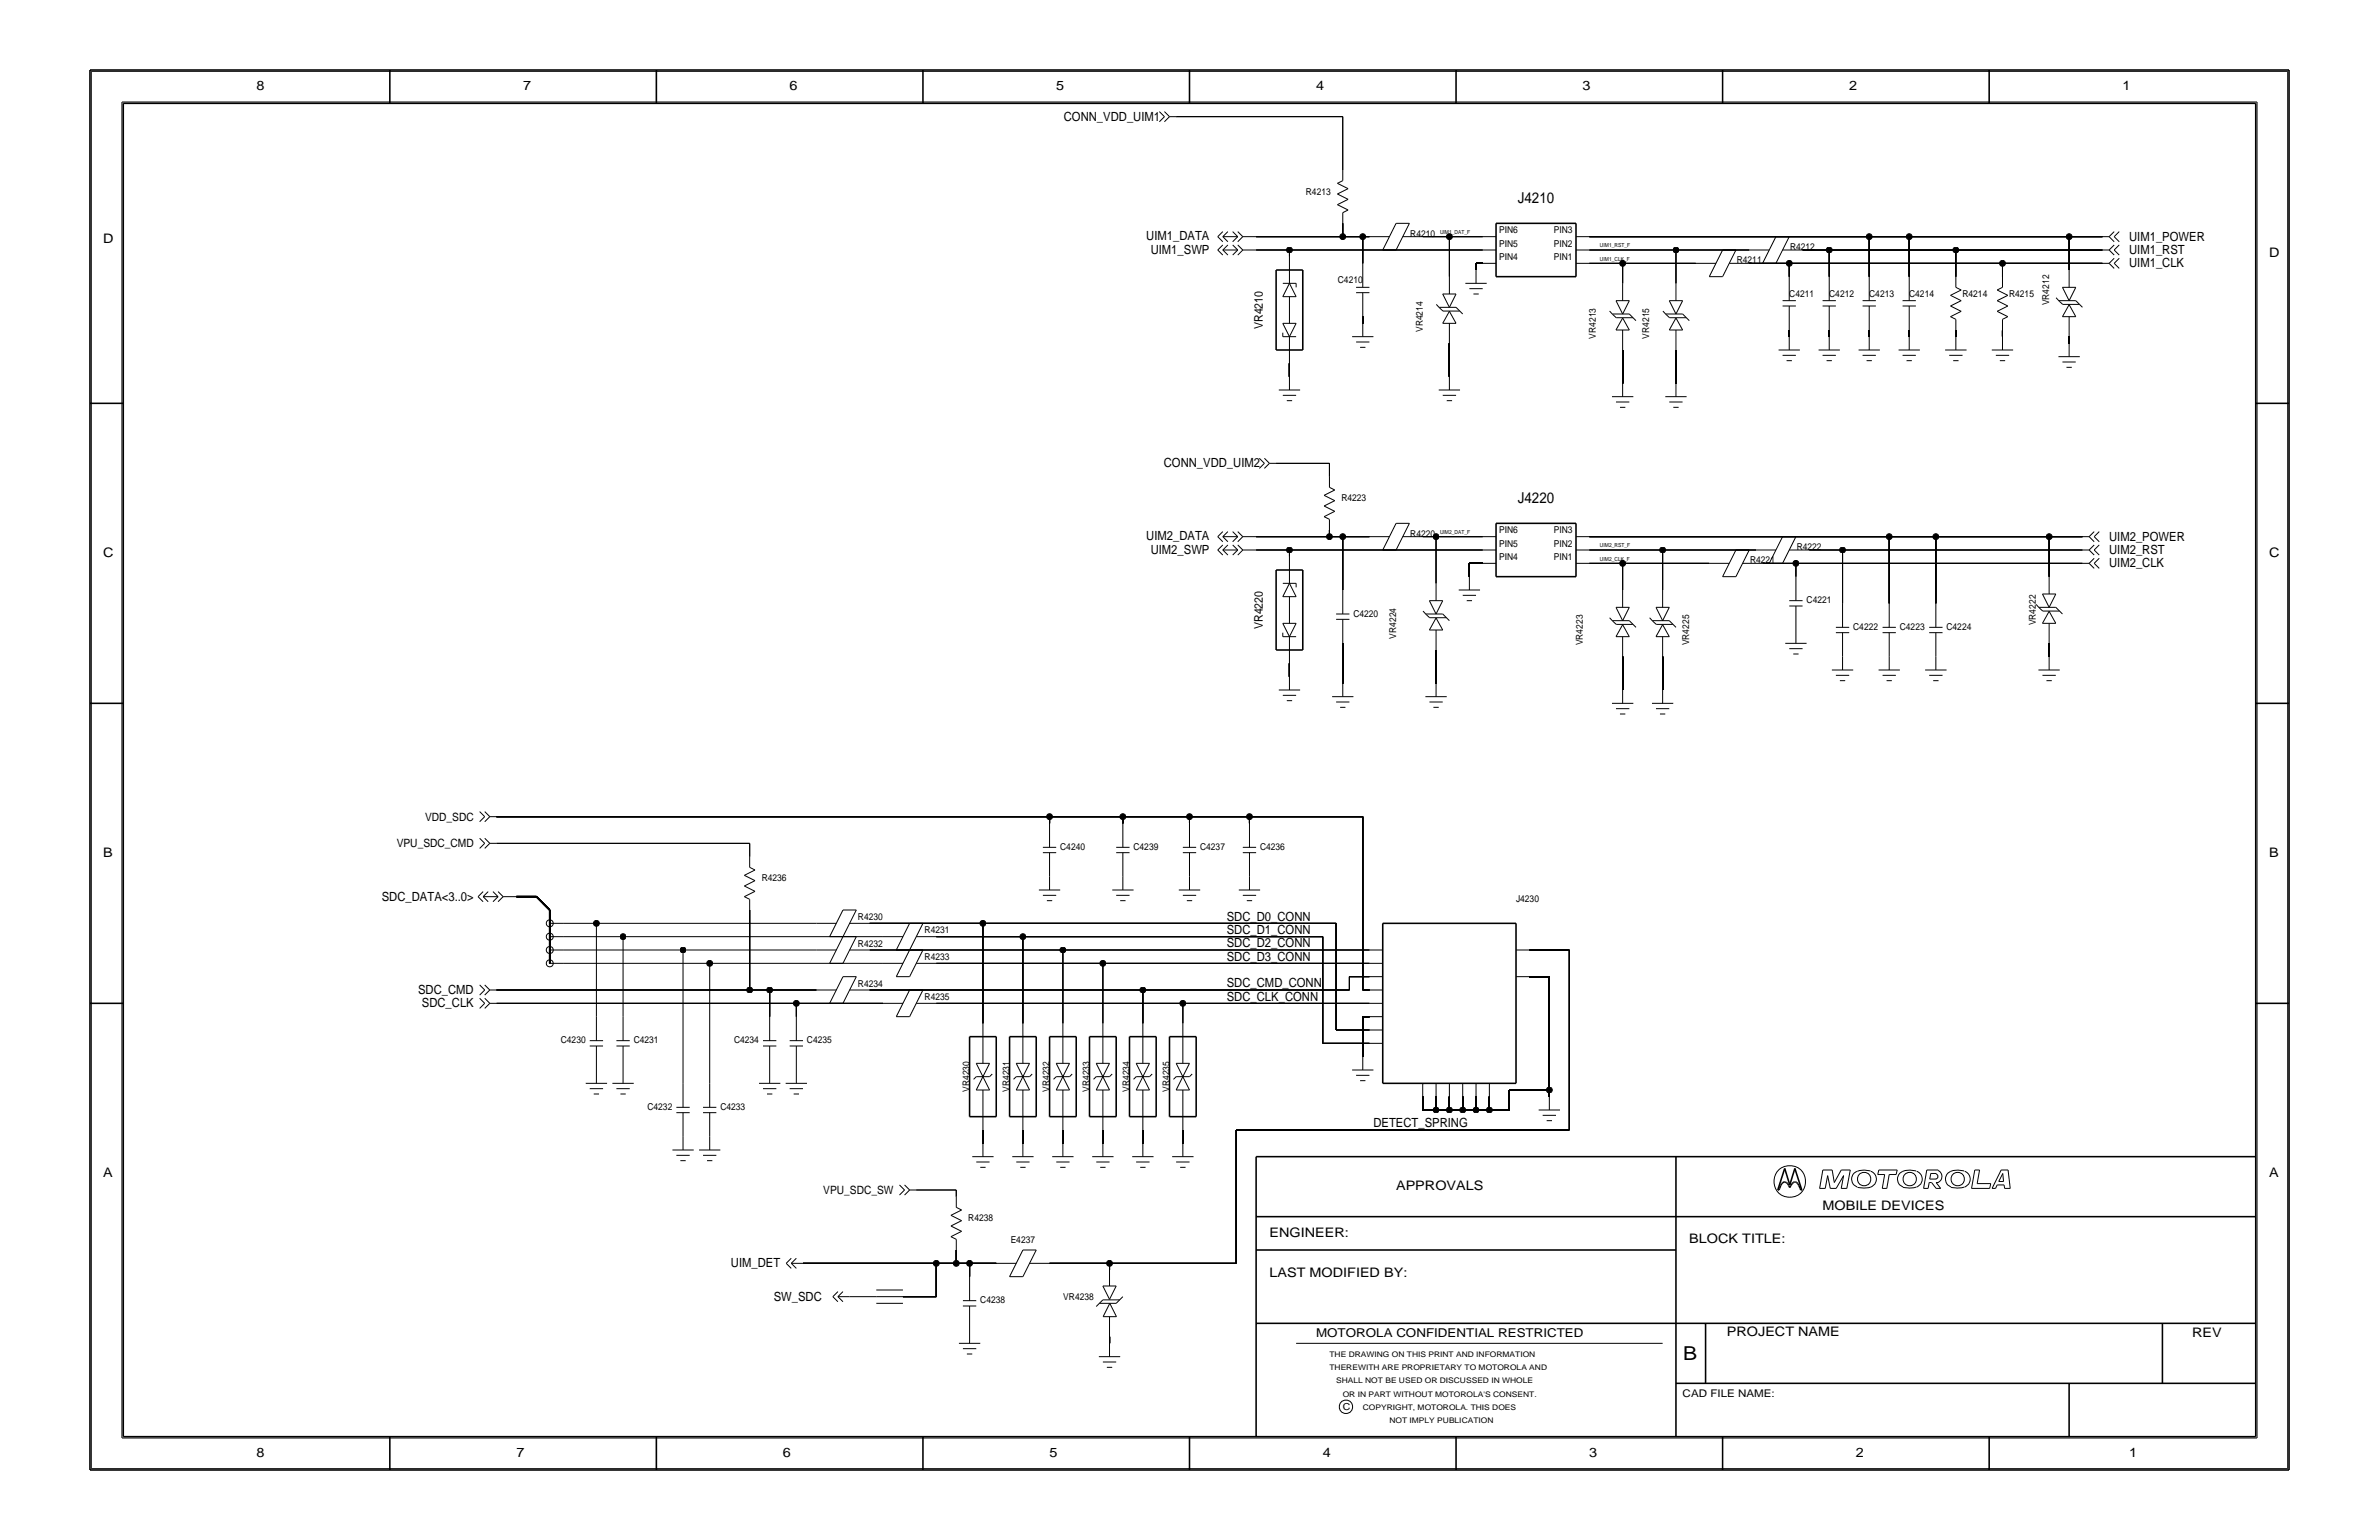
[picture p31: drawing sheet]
<svg xmlns="http://www.w3.org/2000/svg" width="432mm" height="279mm" viewBox="0 0 432 279" stroke-linecap="round" stroke-linejoin="round" font-family="sans-serif">
<defs><g id="words">
<text font-size="3.5" x="305.5" y="246.7">B</text>
<g font-size="2.7">
<text x="275.5" y="36.9">J4210</text>
<text x="275.5" y="91.3">J4220</text>
</g>
<g font-size="2.4">
<text x="46.6" y="16.3">8</text>
<text x="94.9" y="16.3">7</text>
<text x="143.3" y="16.3">6</text>
<text x="191.7" y="16.3">5</text>
<text x="238.9" y="16.3">4</text>
<text x="287.3" y="16.3">3</text>
<text x="335.6" y="16.3">2</text>
<text x="385.2" y="16.3">1</text>
<text x="18.7" y="44.1">D</text>
<text x="411.8" y="46.6">D</text>
<text x="18.7" y="101">C</text>
<text x="411.8" y="101">C</text>
<text x="18.7" y="155.4">B</text>
<text x="411.8" y="155.4">B</text>
<text x="18.7" y="213.5">A</text>
<text x="253.4" y="215.9">APPROVALS</text>
<text x="411.8" y="213.5">A</text>
<text x="330.8" y="219.5">MOBILE DEVICES</text>
<text x="230.4" y="224.4">ENGINEER:</text>
<text x="306.6" y="225.6">BLOCK TITLE:</text>
<text x="230.4" y="231.6">LAST MODIFIED BY:</text>
<text x="313.4" y="242.4">PROJECT NAME</text>
<text x="397.9" y="242.5">REV</text>
<text x="46.6" y="264.3">8</text>
<text x="93.7" y="264.3">7</text>
<text x="142.1" y="264.3">6</text>
<text x="190.5" y="264.3">5</text>
<text x="240.1" y="264.3">4</text>
<text x="288.5" y="264.3">3</text>
<text x="336.9" y="264.3">2</text>
<text x="386.4" y="264.3">1</text>
</g>
<g font-size="2.3">
<text x="193.1" y="21.9">CONN_VDD_UIM1</text>
<text x="208.1" y="43.5">UIM1_DATA</text>
<text x="208.9" y="46.1">UIM1_SWP</text>
<text x="386.4" y="43.7">UIM1_POWER</text>
<text x="386.4" y="46.1">UIM1_RST</text>
<text x="386.4" y="48.5">UIM1_CLK</text>
<text x="211.2" y="84.8">CONN_VDD_UIM2</text>
<text x="208.1" y="97.9">UIM2_DATA</text>
<text x="208.9" y="100.5">UIM2_SWP</text>
<text x="382.8" y="98.1">UIM2_POWER</text>
<text x="382.8" y="100.5">UIM2_RST</text>
<text x="382.8" y="102.9">UIM2_CLK</text>
<text x="69.3" y="163.4">SDC_DATA&lt;3..0&gt;</text>
<text x="222.7" y="167">SDC_D0_CONN</text>
<text x="222.7" y="171.9">SDC_D2_CONN</text>
<text x="222.7" y="169.5">SDC_D1_CONN</text>
<text x="222.7" y="174.3">SDC_D3_CONN</text>
<text x="222.7" y="179.1">SDC_CMD_CONN</text>
<text x="75.9" y="180.3">SDC_CMD</text>
<text x="76.6" y="182.8">SDC_CLK</text>
<text x="222.7" y="181.6">SDC_CLK_CONN</text>
<text x="249.3" y="204.5">DETECT_SPRING</text>
<text x="132.7" y="229.9">UIM_DET</text>
<text x="140.4" y="236">SW_SDC</text>
</g>
<text font-size="2.2" x="238.9" y="242.5">MOTOROLA CONFIDENTIAL RESTRICTED</text>
<g font-size="2.1">
<text x="229.2" y="59.7" transform="rotate(-90 229.2 59.7)">VR4210</text>
<text x="229.2" y="114.1" transform="rotate(-90 229.2 114.1)">VR4220</text>
<text x="77.1" y="148.9">VDD_SDC</text>
<text x="72" y="153.7">VPU_SDC_CMD</text>
<text x="149.4" y="216.6">VPU_SDC_SW</text>
</g>
<text font-size="1.9" x="305.4" y="253.4">CAD FILE NAME:</text>
<g font-size="1.7">
<text x="237" y="35.3">R4213</text>
<text x="256" y="42.9">R4210</text>
<text x="272.1" y="42.4">PIN6</text>
<text x="272.1" y="47.2">PIN4</text>
<text x="272.1" y="44.8">PIN5</text>
<text x="282" y="42.4">PIN3</text>
<text x="282" y="47.2">PIN1</text>
<text x="282" y="44.8">PIN2</text>
<text x="315.2" y="47.8">R4211</text>
<text x="324.9" y="45.4">R4212</text>
<text x="242.8" y="51.4">C4210</text>
<text x="324.8" y="53.8">C4211</text>
<text x="332" y="53.8">C4212</text>
<text x="339.3" y="53.8">C4213</text>
<text x="346.5" y="53.8">C4214</text>
<text x="356.2" y="53.8">R4214</text>
<text x="364.7" y="53.8">R4215</text>
<text x="371.9" y="55.4" transform="rotate(-90 371.9 55.4)">VR4212</text>
<text x="258.2" y="60.2" transform="rotate(-90 258.2 60.2)">VR4214</text>
<text x="289.7" y="61.4" transform="rotate(-90 289.7 61.4)">VR4213</text>
<text x="299.4" y="61.4" transform="rotate(-90 299.4 61.4)">VR4215</text>
<text x="243.5" y="91">R4223</text>
<text x="256" y="97.4">R4220</text>
<text x="272.1" y="96.8">PIN6</text>
<text x="272.1" y="101.6">PIN4</text>
<text x="272.1" y="99.2">PIN5</text>
<text x="282" y="96.8">PIN3</text>
<text x="282" y="101.6">PIN1</text>
<text x="282" y="99.2">PIN2</text>
<text x="326.1" y="99.8">R4222</text>
<text x="317.7" y="102.2">R4221</text>
<text x="245.7" y="111.9">C4220</text>
<text x="327.9" y="109.5">C4221</text>
<text x="369.5" y="113.4" transform="rotate(-90 369.5 113.4)">VR4222</text>
<text x="253.4" y="115.9" transform="rotate(-90 253.4 115.9)">VR4224</text>
<text x="287.3" y="117.1" transform="rotate(-90 287.3 117.1)">VR4223</text>
<text x="306.6" y="117.1" transform="rotate(-90 306.6 117.1)">VR4225</text>
<text x="336.4" y="114.3">C4222</text>
<text x="344.8" y="114.3">C4223</text>
<text x="353.3" y="114.3">C4224</text>
<text x="192.4" y="154.2">C4240</text>
<text x="205.7" y="154.2">C4239</text>
<text x="217.8" y="154.2">C4237</text>
<text x="228.7" y="154.2">C4236</text>
<text x="138.2" y="159.9">R4236</text>
<text x="155.7" y="166.9">R4230</text>
<text x="275.2" y="163.6">J4230</text>
<text x="155.7" y="171.7">R4232</text>
<text x="167.8" y="169.3">R4231</text>
<text x="155.7" y="179">R4234</text>
<text x="167.8" y="174.1">R4233</text>
<text x="167.8" y="181.4">R4235</text>
<text x="101.8" y="189.3">C4230</text>
<text x="115" y="189.3">C4231</text>
<text x="133.2" y="189.3">C4234</text>
<text x="146.5" y="189.3">C4235</text>
<text x="117.5" y="201.4">C4232</text>
<text x="130.7" y="201.4">C4233</text>
<text x="176" y="198.1" transform="rotate(-90 176 198.1)">VR4230</text>
<text x="183.2" y="198.1" transform="rotate(-90 183.2 198.1)">VR4231</text>
<text x="190.5" y="198.1" transform="rotate(-90 190.5 198.1)">VR4232</text>
<text x="197.8" y="198.1" transform="rotate(-90 197.8 198.1)">VR4233</text>
<text x="205" y="198.1" transform="rotate(-90 205 198.1)">VR4234</text>
<text x="212.3" y="198.1" transform="rotate(-90 212.3 198.1)">VR4235</text>
<text x="175.7" y="221.6">R4238</text>
<text x="183.4" y="225.6">E4237</text>
<text x="177.9" y="236.5">C4238</text>
<text x="193" y="235.9">VR4238</text>
<text x="243.7" y="255.8">C</text>
</g>
<g font-size="1.4">
<text x="241.3" y="246.1">THE DRAWING ON THIS PRINT AND INFORMATION</text>
<text x="241.3" y="248.6">THEREWITH ARE PROPRIETARY TO MOTOROLA AND</text>
<text x="242.5" y="251">SHALL NOT BE USED OR DISCUSSED IN WHOLE</text>
<text x="243.7" y="253.4">OR IN PART WITHOUT MOTOROLA'S CONSENT.</text>
<text x="247.3" y="255.8">COPYRIGHT, MOTOROLA. THIS DOES</text>
<text x="252.2" y="258.2">NOT IMPLY PUBLICATION</text>
</g>
<g font-size="1">
<text x="261.4" y="42.5">UIM1_DAT_F</text>
<text x="290.4" y="47.3">UIM1_CLK_F</text>
<text x="290.4" y="44.9">UIM1_RST_F</text>
<text x="261.4" y="96.9">UIM2_DAT_F</text>
<text x="290.4" y="99.3">UIM2_RST_F</text>
<text x="290.4" y="101.7">UIM2_CLK_F</text>
</g>
</g></defs>
<!-- layer: Nets -->
<path d="M93.7 162.7h3.7zM97.4 162.7l2.4 2.4zM99.8 172.4v2.4zM99.8 169.9v2.5zM99.8 167.5v2.4zM99.8 165.1v2.4z" fill="none" stroke="#000" stroke-width=".29"/>
<g fill="none" stroke="#000" stroke-width=".18">
<path d="M213.5 21.2h30.2zM243.7 21.2v9.6zM228 42.9h15.7zM228 45.4h6zM234 45.4h35.1zM234 45.4v1.2zM243.7 42.9h3.6zM243.7 40.5v2.4zM247.3 42.9h1.3zM247.3 57.5v1.2zM247.3 42.9v4.9zM258.2 42.9h4.9z"/>
<path d="M263.1 42.9h6zM263.1 42.9v7.3zM267.9 47.8v1.2zM267.9 47.8h1.2zM288.5 42.9h50.8zM288.5 45.4h15.7zM288.5 47.8h6zM294.5 47.8v3.6zM294.5 47.8h13.3zM304.2 45.4v6zM304.2 45.4h13.3zM317.5 47.8h7.3z"/>
<path d="M324.8 59.9v1.2zM324.8 47.8v2.4zM324.8 47.8h38.7zM327.2 45.4h4.8zM332 45.4h23zM332 59.9v1.2zM332 45.4v4.8zM339.3 59.9v1.2zM339.3 42.9v7.3zM339.3 42.9h7.2zM346.5 42.9h29.1zM346.5 59.9v1.2z"/>
<path d="M346.5 42.9v7.3zM355 45.4h26.6zM355 59.9v1.2zM355 45.4v4.8zM363.5 47.8h18.1zM363.5 59.9v1.2zM363.5 47.8v2.4zM375.6 42.9h6zM375.6 42.9v6.1zM234 65.9v2.4zM263.1 62.3v6zM294.5 63.5v6z"/>
<path d="M304.2 63.5v6zM375.6 61.1v1.2zM228 99.8h6zM228 97.4h13.3zM231.6 84.1h9.7zM234 99.8h35.1zM234 99.8v1.2zM241.3 96.2v1.2zM241.3 84.1v2.4zM241.3 97.4h2.4zM243.7 97.4v9.6zM243.7 97.4h4.9z"/>
<path d="M258.2 97.4h2.5zM260.7 97.4v8.4zM260.7 97.4h8.4zM288.5 97.4h54.4zM288.5 99.8h13.3zM301.8 99.8v7.2zM301.8 99.8h16.9zM328.4 99.8h6zM334.4 99.8h43.6zM334.4 99.8v9.7zM342.9 97.4v12.1zM342.9 97.4h8.5z"/>
<path d="M351.4 97.4h20.5zM351.4 97.4v12.1zM371.9 97.4h6.1zM371.9 97.4v7.2zM243.7 116.7v7.3zM260.7 117.9v6.1zM266.7 102.2h2.4zM266.7 102.2v2.4zM288.5 102.2h6zM294.5 119.1v6.1zM294.5 102.2v4.8zM294.5 102.2h15.7z"/>
<path d="M301.8 119.1v6.1zM319.9 102.2h6.1zM326 102.2v2.4zM326 102.2h52zM371.9 116.7v2.4zM234 120.3v2.5zM90.1 153h46zM90.1 148.2h100.4zM136.1 153v2.4zM190.5 148.2v1.2zM190.5 148.2h13.3zM203.8 148.2h12.1z"/>
<path d="M203.8 148.2v1.2zM215.9 148.2v1.2zM215.9 148.2h10.9zM226.8 148.2h20.5zM226.8 148.2v1.2zM247.3 148.2v31.4zM90.1 179.6h46zM102.2 174.8h26.6zM102.2 172.4h21.8zM102.2 167.5h6.1zM102.2 169.9h10.9zM108.3 167.5h39.9z"/>
<path d="M108.3 167.5v17zM113.1 169.9v14.6zM113.1 169.9h47.2zM124 172.4v24.1zM124 172.4h24.2zM128.8 174.8h31.5zM128.8 174.8v21.7zM136.1 179.6h3.6zM136.1 165.1v14.5zM139.7 179.6v4.9zM139.7 179.6h8.5zM157.8 179.6h49.6z"/>
<path d="M157.8 172.4h35.1zM157.8 167.5h20.6zM169.9 174.8h30.3zM169.9 169.9h15.8zM178.4 167.5v18.2zM178.4 167.5h64.1zM185.7 169.9v15.8zM185.7 169.9h54.4zM192.9 172.4v13.3zM192.9 172.4h55.7zM200.2 174.8v10.9zM200.2 174.8h48.4z"/>
<path d="M207.4 179.6h37.5zM207.4 179.6v6.1zM240.1 169.9v19.4zM242.5 167.5v19.4zM244.9 177.2h3.7zM244.9 177.2v2.4zM247.3 179.6h1.3zM277.6 177.2h3.6zM277.6 172.4h7.2zM281.2 177.2v20.6zM284.8 172.4v32.6zM90.1 182h54.4z"/>
<path d="M144.5 182v2.5zM144.5 182h15.8zM169.9 182h44.8zM214.7 182v3.7zM214.7 182h33.9zM240.1 189.3h8.5zM242.5 186.9h6.1zM247.3 184.5h1.3zM247.3 184.5v7.2zM258.2 199v2.4zM260.7 199v2.4zM263.1 199v2.4z"/>
<path d="M265.5 199v2.4zM267.9 199v2.4zM270.3 199v2.4zM274 197.8v3.6zM274 197.8h7.2zM281.2 197.8v1.2zM166.3 215.9h7.3zM173.6 215.9v1.2zM178.4 205v2.4zM185.7 205v2.4zM192.9 205v2.4zM200.2 205v2.4z"/>
<path d="M207.4 205v2.4zM214.7 205v2.4zM224.4 205v24.2zM224.4 205h60.4zM258.2 201.4h2.5zM260.7 201.4h2.4zM263.1 201.4h2.4zM265.5 201.4h2.4zM267.9 201.4h2.4zM270.3 201.4h3.7zM145.7 229.2h24.2zM154.2 235.3h4.9z"/>
<path d="M163.9 235.3h6zM169.9 229.2h3.7zM169.9 229.2v6.1zM173.6 226.8v2.4zM173.6 229.2h2.4zM176 229.2v2.4zM176 229.2h4.8zM190.5 229.2h10.9zM201.4 229.2v1.2zM201.4 229.2h23zM201.4 242.5v1.2z"/>
</g>
<g fill="#000" stroke="#000" stroke-width=".18">
<circle cx="234" cy="45.4" r=".53"/>
<circle cx="243.7" cy="42.9" r=".53"/>
<circle cx="247.3" cy="42.9" r=".53"/>
<circle cx="263.1" cy="42.9" r=".53"/>
<circle cx="294.5" cy="47.8" r=".53"/>
<circle cx="304.2" cy="45.4" r=".53"/>
<circle cx="324.8" cy="47.8" r=".53"/>
<circle cx="332" cy="45.4" r=".53"/>
<circle cx="339.3" cy="42.9" r=".53"/>
<circle cx="346.5" cy="42.9" r=".53"/>
<circle cx="355" cy="45.4" r=".53"/>
<circle cx="363.5" cy="47.8" r=".53"/>
<circle cx="375.6" cy="42.9" r=".53"/>
<circle cx="234" cy="99.8" r=".53"/>
<circle cx="241.3" cy="97.4" r=".53"/>
<circle cx="243.7" cy="97.4" r=".53"/>
<circle cx="260.7" cy="97.4" r=".53"/>
<circle cx="301.8" cy="99.8" r=".53"/>
<circle cx="334.4" cy="99.8" r=".53"/>
<circle cx="342.9" cy="97.4" r=".53"/>
<circle cx="351.4" cy="97.4" r=".53"/>
<circle cx="371.9" cy="97.4" r=".53"/>
<circle cx="294.5" cy="102.2" r=".53"/>
<circle cx="326" cy="102.2" r=".53"/>
<circle cx="190.5" cy="148.2" r=".53"/>
<circle cx="203.8" cy="148.2" r=".53"/>
<circle cx="215.9" cy="148.2" r=".53"/>
<circle cx="226.8" cy="148.2" r=".53"/>
<circle cx="108.3" cy="167.5" r=".53"/>
<circle cx="113.1" cy="169.9" r=".53"/>
<circle cx="124" cy="172.4" r=".53"/>
<circle cx="128.8" cy="174.8" r=".53"/>
<circle cx="136.1" cy="179.6" r=".53"/>
<circle cx="139.7" cy="179.6" r=".53"/>
<circle cx="178.4" cy="167.5" r=".53"/>
<circle cx="185.7" cy="169.9" r=".53"/>
<circle cx="192.9" cy="172.4" r=".53"/>
<circle cx="200.2" cy="174.8" r=".53"/>
<circle cx="207.4" cy="179.6" r=".53"/>
<circle cx="144.5" cy="182" r=".53"/>
<circle cx="214.7" cy="182" r=".53"/>
<circle cx="281.2" cy="197.8" r=".53"/>
<circle cx="260.7" cy="201.4" r=".53"/>
<circle cx="263.1" cy="201.4" r=".53"/>
<circle cx="265.5" cy="201.4" r=".53"/>
<circle cx="267.9" cy="201.4" r=".53"/>
<circle cx="270.3" cy="201.4" r=".53"/>
<circle cx="169.9" cy="229.2" r=".53"/>
<circle cx="173.6" cy="229.2" r=".53"/>
<circle cx="176" cy="229.2" r=".53"/>
<circle cx="201.4" cy="229.2" r=".53"/>
</g>
<!-- layer: Components -->
<g fill="none" stroke="#000" stroke-width=".18">
<path d="M210.4 20.2l1 1zM210.4 22.1l1-.9zM211.4 20.2l.9 1zM211.4 22.1l.9-.9zM212.3 21.2h1.2zM242.7 35.2l2 1zM242.7 37.1l2-.9zM242.7 33.3l2 .9zM242.7 35.2l2-1zM242.7 37.1l2 1zM242.7 33.3l1-.5zM243.7 38.6l1-.5z"/>
<path d="M243.7 30.8v2zM243.7 38.6v1.9zM221 45.4l.9 .9zM221 42.9l.9 1zM221 45.4l.9-1zM221 42.9l.9-.9zM221.9 45.4l1 .9zM221.9 42.9l1 1zM221.9 45.4l1-1zM221.9 42.9l1-.9zM221.9 45.4h2.8zM221.9 42.9h2.8z"/>
<path d="M223.7 44.4l1 1zM223.7 42l1 .9zM223.7 46.3l1-.9zM223.7 43.9l1-1zM224.7 44.4l.9 1zM224.7 42l.9 .9zM224.7 46.3l.9-.9zM224.7 43.9l.9-1zM225.6 45.4h2.4zM225.6 42.9h2.4zM232.8 58.7l1.2 2.4zM232.8 58.7h2.5z"/>
<path d="M232.8 53.8h2.5zM232.8 51.4h2.5zM234 46.6v4.8zM234 53.8v4.9zM234 51.4l1.3 2.4zM234 51.4l-1.2 2.4zM235.3 58.7l-1.3 2.4zM235.3 51.4v.7zM246.1 52.1h2.5zM246.1 53.1h2.5zM247.3 53.1v4.4zM247.3 47.8v4.3z"/>
<path d="M247.3 58.7v2.4zM248.6 42.9h3.6zM251 45.4h2.4zM253.4 40.5l-2.4 4.9zM253.4 40.5h2.4zM254.6 42.9h3.6zM255.8 40.5l-2.4 4.9zM260.7 55.2l.6 .7zM261.2 55.8h3.1zM261.3 55.9l.6 .5zM261.9 53.3l1.2 2.5zM261.9 58.7h2.4z"/>
<path d="M261.9 53.3h2.4zM261.9 56.4h3zM263.1 56.5l1.2 2.2zM263.1 50.2v3.1zM263.1 58.7v3.6zM263.1 56.5l-1.2 2.2zM264.3 55.8l1.2 1.2zM264.3 53.3l-1.2 2.5zM266 51.4h3.8zM266.7 52.4h2.4zM267.4 53.3h1zM267.9 49v2.4z"/>
<path d="M269.1 42.9h2.4zM269.1 47.8h2.4zM269.1 45.4h2.4zM286.1 42.9h2.4zM286.1 47.8h2.4zM286.1 45.4h2.4zM292.1 56.4l.6 .7zM292.7 57h3zM292.7 57.1l.7 .5zM293.3 54.6l1.2 2.4zM293.3 59.9h2.4zM293.3 54.6h2.4z"/>
<path d="M293.4 57.6h3zM294.5 57.7l1.2 2.2zM294.5 51.4v3.2zM294.5 59.9v3.6zM294.5 57.7l-1.2 2.2zM295.7 57l1.2 1.2zM295.7 54.6l-1.2 2.4zM301.8 56.4l.6 .7zM302.4 57h3zM302.4 57.1l.6 .5zM303 54.6l1.2 2.4zM303 59.9h2.4z"/>
<path d="M303 54.6h2.4zM303 57.6h3zM304.2 57.7l1.2 2.2zM304.2 51.4v3.2zM304.2 59.9v3.6zM304.2 57.7l-1.2 2.2zM305.4 57l1.2 1.2zM305.4 54.6l-1.2 2.4zM307.8 47.8h3.7zM310.2 50.2h2.5zM312.7 45.4l-2.5 4.8zM312.7 45.4h2.4z"/>
<path d="M313.9 47.8h3.6zM315.1 45.4l-2.4 4.8zM317.5 45.4h3.6zM319.9 47.8h2.4zM322.3 42.9l-2.4 4.9zM322.3 42.9h2.5zM323.5 45.4h3.7zM323.5 55.5h2.5zM323.5 54.6h2.5zM324.8 42.9l-2.5 4.9zM324.8 55.5v4.4zM324.8 50.2v4.4z"/>
<path d="M330.8 55.5h2.4zM330.8 54.6h2.4zM332 55.5v4.4zM332 50.2v4.4zM338.1 55.5h2.4zM338.1 54.6h2.4zM339.3 55.5v4.4zM339.3 50.2v4.4zM345.3 55.5h2.4zM345.3 54.6h2.4zM346.5 55.5v4.4zM346.5 50.2v4.4z"/>
<path d="M354 53.6l2 1zM354 57.5l2-1zM354 55.5l2-.9zM354 55.5l2 1zM354 53.6l2-1zM354 57.5l1 .4zM355 52.1l1 .5zM355 50.2v1.9zM355 57.9v2zM362.5 54.6l1.9 .9zM362.5 56.5l1.9-1zM362.5 52.6l1.9 1z"/>
<path d="M362.5 54.6l1.9-1zM362.5 56.5l1.9 1zM362.5 52.6l1-.5zM363.5 57.9l.9-.4zM363.5 50.2v1.9zM363.5 57.9v2zM373.2 54l.6 .6zM373.7 54.6h3.1zM373.8 54.6l.6 .6zM374.3 52.1l1.3 2.5zM374.3 57.5h2.5zM374.3 52.1h2.5z"/>
<path d="M374.4 55.2h3zM375.6 55.3l1.2 2.2zM375.6 49v3.1zM375.6 57.5v3.6zM375.6 55.3l-1.3 2.2zM376.8 54.6l1.2 1.2zM376.8 52.1l-1.2 2.5zM381.6 47.8h1.2zM381.6 45.4h1.2zM381.6 42.9h1.2zM382.8 47.8l.9 .9zM382.8 45.4l.9 .9z"/>
<path d="M382.8 42.9l.9 1zM383.7 47.8l1 .9zM383.7 46.9l-.9 .9zM383.7 45.4l1 .9zM383.7 44.4l-.9 1zM383.7 42.9l1 1zM383.7 42l-.9 .9zM384.7 46.9l-1 .9zM384.7 44.4l-1 1zM384.7 42l-1 .9zM232.1 70.8h3.9zM232.8 60.4v.7z"/>
<path d="M232.8 61.1h2.5zM232.8 71.7h2.5zM233.6 72.7h.9zM234 61.1v4.8zM234 68.3v2.5zM245.4 61.1h3.9zM246.1 62h2.5zM246.9 63h.9zM261.1 70.8h3.9zM261.9 71.7h2.4zM262.6 72.7h1zM263.1 68.3v2.5z"/>
<path d="M292.6 72h3.9zM293.3 72.9h2.4zM294 73.9h1zM294.5 69.5v2.5zM302.3 72h3.8zM303 72.9h2.4zM303.7 73.9h1zM304.2 69.5v2.5zM322.8 63.5h3.9zM323.5 64.5h2.5zM324.3 65.4h.9zM324.8 61.1v2.4z"/>
<path d="M330.1 63.5h3.8zM330.8 64.5h2.4zM331.5 65.4h1zM332 61.1v2.4zM337.3 63.5h3.9zM338.1 64.5h2.4zM338.8 65.4h1zM339.3 61.1v2.4zM344.6 63.5h3.9zM345.3 64.5h2.4zM346 65.4h1zM346.5 61.1v2.4z"/>
<path d="M353.1 63.5h3.8zM353.8 64.5h2.4zM354.5 65.4h1zM355 61.1v2.4zM361.5 63.5h3.9zM362.3 64.5h2.4zM363 65.4h.9zM363.5 61.1v2.4zM373.6 64.7h3.9zM374.3 65.7h2.5zM375.1 66.6h.9zM375.6 62.3v2.4z"/>
<path d="M221 97.4l.9 .9zM221 99.8l.9 .9zM221 97.4l.9-1zM221 99.8l.9-.9zM221.9 97.4l1 .9zM221.9 99.8l1 .9zM221.9 97.4l1-1zM221.9 99.8l1-.9zM221.9 97.4h2.8zM221.9 99.8h2.8zM223.7 96.4l1 1zM223.7 98.9l1 .9z"/>
<path d="M223.7 98.3l1-.9zM224.7 96.4l.9 1zM224.7 98.9l.9 .9zM224.7 98.3l.9-.9zM225.6 97.4h2.4zM225.6 99.8h2.4zM228.6 83.1l.9 1zM228.6 85l.9-.9zM229.5 83.1l.9 1zM229.5 85l.9-.9zM230.4 84.1h1.2zM240.3 89.9l2 .9z"/>
<path d="M240.3 93.7l2-.9zM240.3 91.8l2-1zM240.3 91.8l2 1zM240.3 89.9l2-1zM240.3 93.7l1 .5zM241.3 88.4l1 .5zM241.3 86.5v1.9zM241.3 94.2v2zM248.6 97.4h3.6zM251 99.8h2.4zM253.4 94.9l-2.4 4.9zM253.4 94.9h2.4z"/>
<path d="M254.6 97.4h3.6zM255.8 94.9l-2.4 4.9zM269.1 97.4h2.4zM269.1 99.8h2.4zM286.1 97.4h2.4zM286.1 99.8h2.4zM315.1 99.8l-2.4 4.8zM315.1 99.8h2.4zM317.5 99.8l-2.4 4.8zM318.7 99.8h3.6zM323.5 97.4l-2.4 4.8zM323.5 97.4h2.5z"/>
<path d="M324.8 99.8h3.6zM326 97.4l-2.5 4.8zM378 99.8h1.2zM378 97.4h1.2zM379.2 99.8l.9 .9zM379.2 97.4l.9 .9zM380.1 99.8l.9 .9zM380.1 98.9l-.9 .9zM380.1 97.4l.9 .9zM380.1 96.4l-.9 1zM381 98.9l-.9 .9zM381 96.4l-.9 1z"/>
<path d="M223.7 100.7l1-.9zM224.7 100.7l.9-.9zM232.8 113.1l1.2 2.4zM232.8 113.1h2.5zM232.8 114.8v.7zM232.8 115.5h2.5zM232.8 108.3h2.5zM232.8 105.8h2.5zM234 101v4.8zM234 115.5v4.8zM234 108.3v4.8zM234 105.8l1.3 2.5z"/>
<path d="M234 105.8l-1.2 2.5zM235.3 113.1l-1.3 2.4zM235.3 105.8v.8zM242.5 112.4h2.4zM242.5 111.4h2.4zM243.7 112.4v4.3zM243.7 107v4.4zM258.3 110.9l.6 .6zM258.8 111.4h3.1zM258.9 111.5l.6 .6zM259.4 109l1.3 2.4zM259.4 114.3h2.5z"/>
<path d="M259.4 109h2.5zM259.5 112.1h3zM260.7 112.1l1.2 2.2zM260.7 105.8v3.2zM260.7 114.3v3.6zM260.7 112.1l-1.3 2.2zM261.9 111.4l1.2 1.2zM261.9 109l-1.2 2.4zM264.8 107h3.8zM265.5 108h2.4zM266.2 109h1zM266.7 104.6v2.4z"/>
<path d="M269.1 102.2h2.4zM286.1 102.2h2.4zM292.1 112.1l.6 .6zM292.7 112.6h3zM292.7 112.7l.7 .6zM293.3 110.2l1.2 2.4zM293.3 115.5h2.4zM293.3 110.2h2.4zM293.4 113.3h3zM294.5 113.3l1.2 2.2zM294.5 107v3.2zM294.5 115.5v3.6z"/>
<path d="M294.5 113.3l-1.2 2.2zM295.7 112.6l1.2 1.2zM295.7 110.2l-1.2 2.4zM299.4 112.1l.6 .6zM299.9 112.6h3.1zM300 112.7l.6 .6zM300.6 110.2l1.2 2.4zM300.6 115.5h2.4zM300.6 110.2h2.4zM300.6 113.3h3zM301.8 113.3l1.2 2.2zM301.8 107v3.2z"/>
<path d="M301.8 115.5v3.6zM301.8 113.3l-1.2 2.2zM303 112.6l1.2 1.2zM303 110.2l-1.2 2.4zM310.2 102.2h3.7zM312.7 104.6h2.4zM316.3 102.2h3.6zM321.1 102.2h2.4zM324 116.7h3.9zM324.8 109.9h2.4zM324.8 109h2.4zM324.8 117.7h2.4z"/>
<path d="M325.5 118.7h.9zM326 109.9v4.4zM326 104.6v4.4zM326 114.3v2.4zM333.2 114.8h2.4zM333.2 113.8h2.4zM334.4 114.8v4.3zM334.4 109.5v4.3zM334.4 119.1v2.5zM341.7 114.8h2.4zM341.7 113.8h2.4zM342.9 119.1v2.5z"/>
<path d="M342.9 114.8v4.3zM342.9 109.5v4.3zM350.2 114.8h2.4zM350.2 113.8h2.4zM351.4 114.8v4.3zM351.4 109.5v4.3zM351.4 119.1v2.5zM369.6 109.7l.5 .6zM370.1 110.2h3zM370.1 110.3l.7 .6zM370.7 107.8l1.2 2.4zM370.7 113.1h2.4z"/>
<path d="M370.7 107.8h2.4zM370.8 110.9h3zM371.9 110.9l1.2 2.2zM371.9 104.6v3.2zM371.9 113.1v3.6zM371.9 110.9l-1.2 2.2zM371.9 119.1v2.5zM373.1 110.2l1.2 1.2zM373.1 107.8l-1.2 2.4zM378 102.2h1.2zM379.2 102.2l.9 .9zM380.1 102.2l.9 .9z"/>
<path d="M380.1 101.3l-.9 .9zM381 101.3l-.9 .9zM232.1 125.2h3.9zM232.8 126.2h2.5zM233.6 127.1h.9zM234 122.8v2.4zM241.8 126.4h3.9zM242.5 127.4h2.4zM243.2 128.3h1zM243.7 124v2.4zM258.7 126.4h3.9zM259.4 127.4h2.5z"/>
<path d="M260.2 128.3h.9zM260.7 124v2.4zM292.6 127.6h3.9zM293.3 128.6h2.4zM294 129.5h1zM294.5 125.2v2.4zM299.8 127.6h3.9zM300.6 128.6h2.4zM301.3 129.5h1zM301.8 125.2v2.4zM332.5 121.6h3.9zM333.2 122.5h2.4z"/>
<path d="M333.9 123.5h1zM341 121.6h3.8zM341.7 122.5h2.4zM342.4 123.5h1zM349.4 121.6h3.9zM350.2 122.5h2.4zM350.9 123.5h.9zM370 121.6h3.9zM370.7 122.5h2.4zM371.4 123.5h1zM87.1 147.2l.9 1zM87.1 152.1l.9 .9z"/>
<path d="M88 148.2l-.9 .9zM88 147.2l.9 1zM88 153l-.9 .9zM88 152.1l.9 .9zM88.9 148.2l-.9 .9zM88.9 148.2h1.2zM88.9 153l-.9 .9zM88.9 153h1.2zM135.1 158.8l1.9 1zM135.1 158.8l1.9-1zM136.1 157.4l.9 .4zM136.1 155.4v2z"/>
<path d="M189.3 154.7h2.4zM189.3 153.7h2.4zM190.5 154.7v4.4zM190.5 149.4v4.3zM190.5 159.1v2.4zM202.6 154.7h2.4zM202.6 153.7h2.4zM203.8 154.7v4.4zM203.8 149.4v4.3zM203.8 159.1v2.4zM214.7 154.7h2.4zM214.7 153.7h2.4z"/>
<path d="M215.9 154.7v4.4zM215.9 149.4v4.3zM215.9 159.1v2.4zM225.6 154.7h2.4zM225.6 153.7h2.4zM226.8 154.7v4.4zM226.8 149.4v4.3zM226.8 159.1v2.4zM86.8 162.7l.9 .9zM86.8 162.7l.9-.9zM87.1 178.7l.9 .9zM87.7 162.7l.9 .9z"/>
<path d="M87.7 162.7l.9-.9zM87.7 162.7h2.7zM88 179.6l-.9 .9zM88 178.7l.9 .9zM88.9 179.6l-.9 .9zM88.9 179.6h1.2zM89.5 161.8l.9 .9zM89.5 163.6l.9-.9zM90.4 161.8l.9 .9zM90.4 163.6l.9-.9zM91.3 162.7h2.4zM99.8 167.5h2.4z"/>
<path d="M99.8 169.9h2.4zM99.8 172.4h2.4zM99.8 174.8h2.4zM135.1 162.7l1.9-1zM135.1 160.7l1.9-.9zM135.1 160.7l1.9 1zM135.1 162.7l1 .5zM136.1 163.2v1.9zM148.2 167.5h3.6zM148.2 172.4h3.6zM148.2 179.6h3.6zM150.6 169.9h2.4z"/>
<path d="M150.6 174.8h2.4zM153 165.1l-2.4 4.8zM153 169.9l-2.4 4.9zM153 177.2l-2.4 4.8zM153 165.1h2.4zM153 169.9h2.4zM153 177.2h2.4zM154.2 167.5h3.6zM154.2 172.4h3.6zM154.2 179.6h3.6zM155.4 165.1l-2.4 4.8zM155.4 169.9l-2.4 4.9z"/>
<path d="M155.4 177.2l-2.4 4.8zM160.3 169.9h3.6zM160.3 174.8h3.6zM162.7 172.4h2.4zM162.7 177.2h2.4zM165.1 167.5l-2.4 4.9zM165.1 172.4l-2.4 4.8zM165.1 179.6l-2.4 4.9zM165.1 167.5h2.4zM165.1 172.4h2.4zM165.1 179.6h2.4zM166.3 169.9h3.6z"/>
<path d="M166.3 174.8h3.6zM167.5 167.5l-2.4 4.9zM167.5 172.4l-2.4 4.8zM167.5 179.6l-2.4 4.9zM188.6 161.5h3.8zM189.3 162.4h2.4zM190 163.4h1zM201.9 161.5h3.8zM202.6 162.4h2.4zM203.3 163.4h1zM214 161.5h3.8zM214.7 162.4h2.4z"/>
<path d="M215.4 163.4h1zM224.8 161.5h3.9zM225.6 162.4h2.4zM226.3 163.4h1zM248.6 172.4h2.4zM248.6 174.8h2.4zM248.6 177.2h2.4zM248.6 179.6h2.4zM275.2 177.2h2.4zM275.2 172.4h2.4zM87.1 181.1l.9 .9zM88 182l-.9 1z"/>
<path d="M88 181.1l.9 .9zM88.9 182l-.9 1zM88.9 182h1.2zM106.3 196.5h3.9zM107 188.8h2.5zM107 197.5h2.5zM107 189.8h2.5zM107.8 198.5h.9zM108.3 194.1v2.4zM108.3 189.8v4.3zM108.3 184.5v4.3zM111.2 196.5h3.8z"/>
<path d="M111.9 189.8h2.4zM111.9 197.5h2.4zM111.9 188.8h2.4zM112.6 198.5h1zM113.1 194.1v2.4zM113.1 189.8v4.3zM113.1 184.5v4.3zM124 196.5v4.4zM128.8 196.5v4.4zM137.8 196.5h3.8zM138.5 188.8h2.4zM138.5 189.8h2.4z"/>
<path d="M138.5 197.5h2.4zM139.2 198.5h1zM139.7 189.8v4.3zM139.7 184.5v4.3zM139.7 194.1v2.4zM142.6 196.5h3.9zM143.3 189.8h2.4zM143.3 188.8h2.4zM143.3 197.5h2.4zM144.1 198.5h.9zM144.5 189.8v4.3zM144.5 184.5v4.3z"/>
<path d="M144.5 194.1v2.4zM150.6 182h2.4zM160.3 182h3.6zM162.7 184.5h2.4zM166.3 182h3.6zM177.2 192.9h2.4zM177.2 195.3l-.5 .5zM177.2 195.3h2.4zM177.2 192.9l2.4 4.9zM177.2 197.8h2.4zM178.4 197.8v7.2zM178.4 185.7v7.2z"/>
<path d="M179.6 192.9l-2.4 4.9zM180.1 194.9l-.5 .4zM184.5 192.9h2.4zM184.5 195.3l-.5 .5zM184.5 195.3h2.4zM184.5 192.9l2.4 4.9zM184.5 197.8h2.4zM185.7 197.8v7.2zM185.7 185.7v7.2zM186.9 192.9l-2.4 4.9zM187.4 194.9l-.5 .4zM191.7 192.9h2.4z"/>
<path d="M191.7 195.3l-.5 .5zM191.7 195.3h2.4zM191.7 192.9l2.4 4.9zM191.7 197.8h2.4zM192.9 197.8v7.2zM192.9 185.7v7.2zM194.1 192.9l-2.4 4.9zM194.6 194.9l-.5 .4zM199 192.9h2.4zM199 195.3l-.5 .5zM199 195.3h2.4zM199 192.9l2.4 4.9z"/>
<path d="M199 197.8h2.4zM200.2 197.8v7.2zM200.2 185.7v7.2zM201.4 192.9l-2.4 4.9zM201.9 194.9l-.5 .4zM206.2 192.9h2.4zM206.2 195.3l-.5 .5zM206.2 195.3h2.4zM206.2 192.9l2.4 4.9zM206.2 197.8h2.4zM207.4 197.8v7.2zM207.4 185.7v7.2z"/>
<path d="M208.6 192.9l-2.4 4.9zM209.1 194.9l-.5 .4zM213.5 192.9h2.4zM213.5 195.3l-.5 .5zM213.5 195.3h2.4zM213.5 192.9l2.4 4.9zM213.5 197.8h2.4zM214.7 197.8v7.2zM214.7 185.7v7.2zM215.9 192.9l-2.4 4.9zM216.4 194.9l-.5 .4zM245.4 194.1h3.9z"/>
<path d="M246.1 195.1h2.5zM246.9 196.1h.9zM247.3 191.7v2.4zM248.6 184.5h2.4zM248.6 186.9h2.4zM248.6 189.3h2.4zM248.6 182h2.4zM258.2 196.5v2.5zM260.7 196.5v2.5zM263.1 196.5v2.5zM265.5 196.5v2.5zM267.9 196.5v2.5z"/>
<path d="M270.3 196.5v2.5zM281.2 199v2.4zM122 208.6h3.9zM122.8 200.9h2.4zM122.8 209.6h2.4zM122.8 201.9h2.4zM123.5 210.6h1zM124 206.2v2.4zM124 201.9v4.3zM126.9 208.6h3.8zM127.6 201.9h2.4zM127.6 200.9h2.4z"/>
<path d="M127.6 209.6h2.4zM128.3 210.6h1zM128.8 201.9v4.3zM128.8 206.2v2.4zM163.3 215l.9 .9zM164.2 215.9l-.9 .9zM164.2 215l.9 .9zM165.1 215.9l-.9 .9zM165.1 215.9h1.2zM173.6 219l.9 .5zM173.6 217.1v1.9zM176.5 209.9h3.8z"/>
<path d="M177.2 210.8h2.4zM177.9 211.8h1zM178.4 207.4v2.5zM183.7 209.9h3.9zM184.5 210.8h2.4zM185.2 211.8h.9zM185.7 207.4v2.5zM191 209.9h3.9zM191.7 210.8h2.4zM192.4 211.8h1zM192.9 207.4v2.5zM198.2 209.9h3.9z"/>
<path d="M199 210.8h2.4zM199.7 211.8h1zM200.2 207.4v2.5zM205.5 209.9h3.9zM206.2 210.8h2.4zM206.9 211.8h1zM207.4 207.4v2.5zM212.8 209.9h3.8zM213.5 210.8h2.4zM214.2 211.8h1zM214.7 207.4v2.5zM279.3 201.4h3.8z"/>
<path d="M280 202.4h2.4zM280.7 203.3h1zM142.7 229.2l.9 .9zM142.7 229.2l.9-.9zM143.6 229.2l.9 .9zM143.6 229.2h2.1zM143.6 229.2l.9-.9zM151.2 235.3l.9 .9zM151.2 235.3l.9-1zM152.1 235.3l.9 .9zM152.1 235.3h2.1zM152.1 235.3l.9-1z"/>
<path d="M159.1 235.3h4.8zM159.1 234h4.8zM159.1 236.5h4.8zM172.6 220.5l1.9 1zM172.6 224.4l1.9-1zM172.6 222.4l1.9-.9zM172.6 222.4l1.9 1zM172.6 220.5l1.9-1zM172.6 224.4l1 .5zM173.6 224.9v1.9zM174.8 236.9h2.4zM174.8 236h2.4z"/>
<path d="M176 236.9v4.4zM176 231.6v4.4zM180.8 229.2h3.7zM183.2 231.6h2.5zM185.7 226.8l-2.5 4.8zM185.7 226.8h2.4zM186.9 229.2h3.6zM188.1 226.8l-2.4 4.8zM199.5 236.5h3.1zM200.2 233.3l1.2 2.4zM200.2 235.8l-1.2 1.2zM200.2 235.8h3z"/>
<path d="M200.2 233.3h2.4zM200.2 238.9h2.4zM201.4 238.9v3.6zM201.4 230.4v2.9zM201.4 236.5l1.2 2.4zM201.4 236.5l-1.2 2.4zM202.6 233.3l-1.2 2.4zM202.6 236.5l1.2-1.2zM174 243.7h3.9zM174.8 244.7h2.4zM175.5 245.7h1zM176 241.3v2.4z"/>
<path d="M199.4 246.1h3.9zM200.2 247.1h2.4zM200.9 248.1h1zM201.4 243.7v2.4z"/>
<circle cx="99.8" cy="174.8" r=".63"/>
<circle cx="99.8" cy="167.5" r=".63"/>
<circle cx="99.8" cy="169.9" r=".63"/>
<circle cx="99.8" cy="172.4" r=".63"/>
</g>
<g fill="none" stroke="#000" stroke-width=".29">
<path d="M231.6 49v14.5zM231.6 49h4.9zM236.5 49v14.5zM271.5 40.5h14.6zM271.5 50.2h14.6zM271.5 40.5v9.7zM286.1 40.5v9.7zM231.6 63.5h4.9zM271.5 94.9h14.6zM271.5 94.9v9.7zM286.1 94.9v9.7zM231.6 103.4v14.5z"/>
<path d="M231.6 117.9h4.9zM231.6 103.4h4.9zM236.5 103.4v14.5zM271.5 104.6h14.6zM251 167.5v29zM251 167.5h24.2zM275.2 167.5v29zM176 188.1v14.5zM176 188.1h4.8zM180.8 188.1v14.5zM183.2 188.1v14.5zM183.2 188.1h4.9z"/>
<path d="M188.1 188.1v14.5zM190.5 188.1v14.5zM190.5 188.1h4.8zM195.3 188.1v14.5zM197.8 188.1v14.5zM197.8 188.1h4.8zM202.6 188.1v14.5zM205 188.1v14.5zM205 188.1h4.9zM209.9 188.1v14.5zM212.3 188.1v14.5zM212.3 188.1h4.8z"/>
<path d="M217.1 188.1v14.5zM251 196.5h24.2zM176 202.6h4.8zM183.2 202.6h4.9zM190.5 202.6h4.8zM197.8 202.6h4.8zM205 202.6h4.9zM212.3 202.6h4.8z"/>
</g>
<!-- layer: Page Border and Title Block -->
<g fill="none" stroke="#000" stroke-width=".29">
<path d="M16.3 12.7h399.2zM16.3 12.7v254zM22.4 18.7h387zM22.4 18.7v242zM70.8 12.7v6zM119.1 12.7v6zM167.5 12.7v6zM215.9 12.7v6zM264.3 12.7v6zM312.7 12.7v6zM361 12.7v6zM409.4 18.7v242z"/>
<path d="M415.5 12.7v254zM16.3 73.2h6.1zM409.4 73.2h6.1zM16.3 127.6h6.1zM409.4 127.6h6.1zM16.3 182h6.1zM409.4 182h6.1zM228 209.9v50.8zM228 209.9h181.4zM304.2 209.9v50.8zM322.7 215.9h.2zM323 215.6l-.1 .3z"/>
<path d="M323.2 215.1l-.2 .5zM323.4 214.7l-.2 .4zM323.6 214.5l.2-.1zM323.6 214.5l-.2 .2zM323.8 214.4h.2zM323.9 212l1 3zM323.9 212l-1.2 3.9zM324 214.4l.2 .1zM324.2 214.5l.3 .2zM324.5 214.7l.2 .4zM324.7 215.1l.2 .4zM325 215.1l-.1 .4z"/>
<path d="M325.3 214.7l-.3 .4zM325.5 214.5l.2-.1zM325.5 214.5l-.2 .2zM325.7 214.4h.2zM325.8 212l1.2 3.9zM325.8 212l-.9 3zM325.9 214.4l.2 .1zM326.1 214.5l.2 .2zM326.3 214.7l.2 .4zM326.5 215.1l.2 .5zM326.7 215.6l.1 .3zM326.8 215.9h.2z"/>
<path d="M228 220.7h181.4zM228 226.8h76.2zM228 240.1h181.4zM304.2 251h105.2zM309.6 240.1v10.9zM375.6 251v9.7zM392.5 240.1v10.9zM16.3 266.7h399.2zM22.4 260.7h387zM70.8 260.7v6zM119.1 260.7v6zM167.5 260.7v6z"/>
<path d="M215.9 260.7v6zM264.3 260.7v6zM312.7 260.7v6zM361 260.7v6z"/>
</g>
<g fill="none" stroke="#000" stroke-width=".18">
<path d="M16.6 12.9v253.6zM16.6 12.9h398.6zM22.1 18.5v242.4zM22.1 18.5h387.6zM409.7 18.5v242.4zM415.2 12.9v253.6zM330.3 215.6h1zM330.9 212.3h1.6zM330.9 212.3l-.6 3.3zM331.7 213.3l-.4 2.3zM331.7 213.3l.5 2.3zM332.2 215.6h1.1z"/>
<path d="M332.5 212.3l.4 2.2zM334.2 212.3h1.6zM334.2 212.3l-1.3 2.2zM334.2 215.6h1zM334.6 213.3l-.4 2.3zM334.6 213.3l-1.3 2.3zM335.8 212.3l-.6 3.3zM337 212.5a1.52 1.52 0 0 0-.9 1.5 1.52 1.52 0 0 0 1 1.4M339.5 212.5l-.1-.1a3.8 3.8 0 0 0-2.3 .1M339.6 212.5a1.56 1.56 0 0 1 .9 1.8 1.56 1.56 0 0 1-1.6 1.2l-1.8-.1M340.8 213.1h1.3zM341 212.3h3.3z"/>
<path d="M341 212.3l-.2 .8zM341.6 215.6h.9zM342.1 213.1l-.5 2.5zM342.9 213.1l-.4 2.5zM342.9 213.1h1.3zM344.4 212.3l-.2 .8zM347.8 212.5a2.85 2.85 0 0 0-3.2 .7 1.55 1.55 0 0 0 .8 2.2M347.8 215.4l-1.3 .1-1.1-.1M347.9 212.5a1.51 1.51 0 0 1 1 1.4 1.51 1.51 0 0 1-1 1.5M349.1 215.6h.9zM349.7 212.3h2.1zM349.7 212.3l-.6 3.3z"/>
<path d="M350.2 214.5h.4zM350.2 214.5l-.2 1.1zM350.3 213.9h1.1zM350.4 212.9h1zM350.4 212.9l-.1 1zM350.6 214.5l.8 1.1zM351.4 213a.47 .47 0 0 1 .3 .5 .47 .47 0 0 1-.3 .4M351.4 214.5l.8 1.1zM351.4 214.5h.4zM351.4 215.6h.8zM351.8 212.4a1.18 1.18 0 0 1 .7 1.1 1.18 1.18 0 0 1-.7 1M356.5 212.5a2.85 2.85 0 0 0-3.2 .7 1.55 1.55 0 0 0 .8 2.2"/>
<path d="M356.5 215.4l-1.3 .1-1.1-.1M356.6 212.5a1.51 1.51 0 0 1 1 1.4 1.51 1.51 0 0 1-1 1.5M357.8 215.6h3.3zM358.4 212.3h.9zM358.4 212.3l-.6 3.3zM358.9 214.7h2.4zM359.3 212.3l-.4 2.4zM361.3 214.7l-.2 .9zM361.6 215.6h.6zM362.5 215h1.3zM362.5 215l-.3 .6zM362.8 214.4h.9z"/>
<path d="M363.2 212.3l-1.6 3.3zM363.2 212.3h1.3zM363.5 212.9l-.7 1.5zM363.5 212.9l.2 1.5zM363.8 215v.6zM363.8 215.6h1.1zM364.5 212.3l.4 3.3zM235.3 243.7h66.5zM16.6 266.5h398.6zM22.1 260.9h387.6z"/>
<circle cx="324.8" cy="214.4" r="2.88"/>
<circle cx="338.3" cy="213.9" r="1.22"/>
<circle cx="346.6" cy="213.9" r="1.22"/>
<circle cx="355.3" cy="213.9" r="1.22"/>
<circle cx="244.3" cy="255.2" r="1.22"/>
</g>
<use href="#words"/>
</svg>
